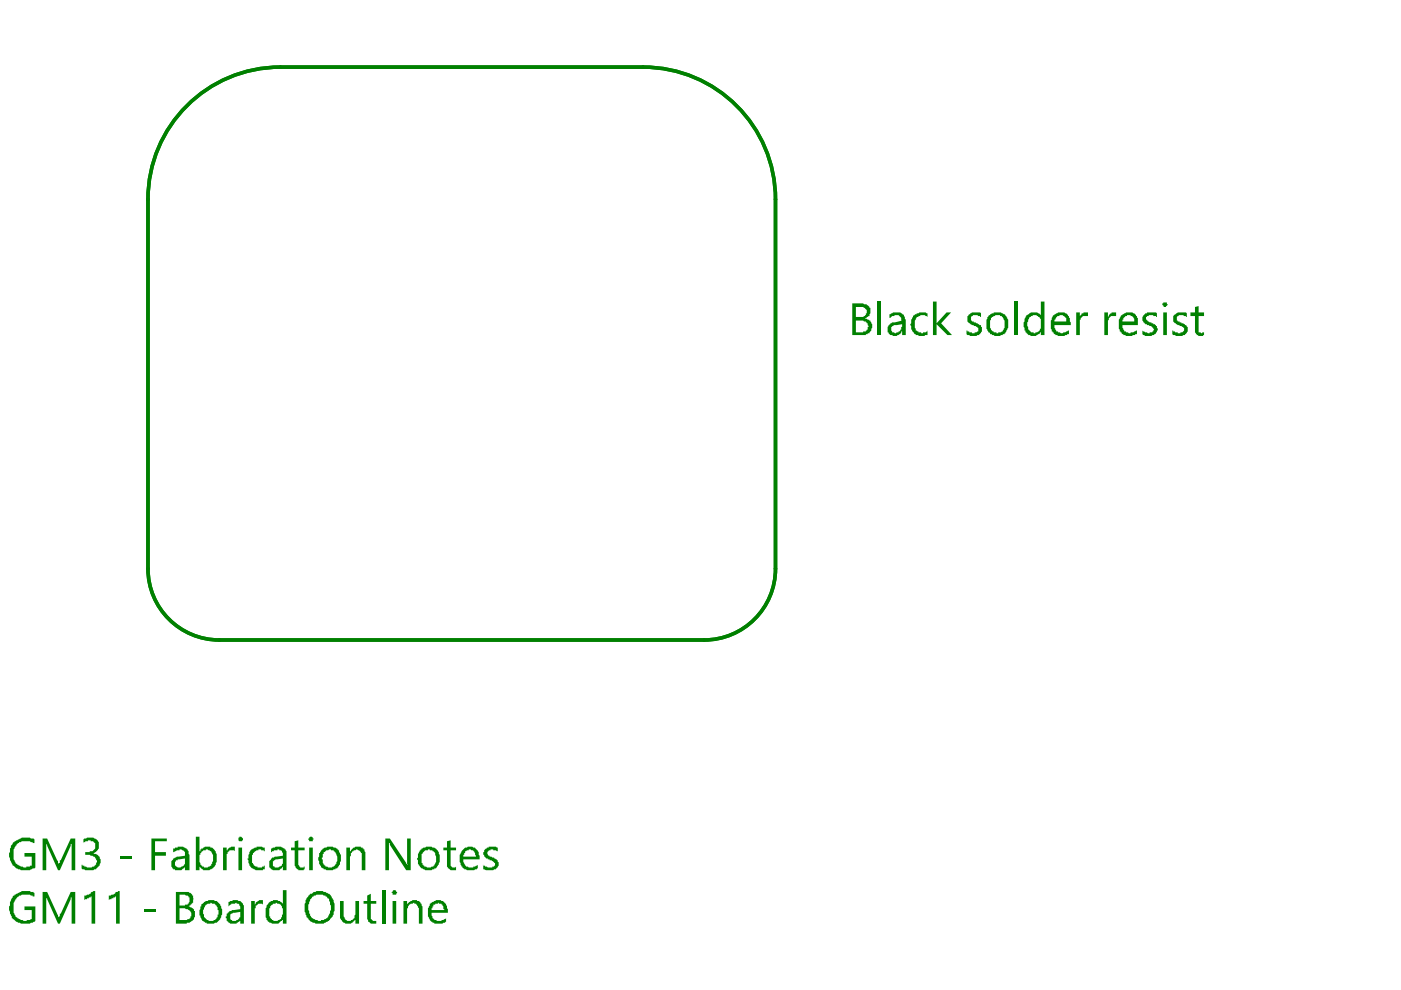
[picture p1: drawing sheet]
<svg xmlns="http://www.w3.org/2000/svg" width="297mm" height="210mm" viewBox="0 0 297 210" stroke-linecap="round" stroke-linejoin="round" font-family="sans-serif">
<path d="M59.5 14.2h76.8M31.4 42.3v78.3M164.4 42.3v78.3M46.5 135.7h102.8" fill="none" stroke="#008000" stroke-width=".76"/>
<g fill="#008000">
<path d="M2.7 190.1l.8-.6a4.2 4.2 0 0 1 3.4-.4l.4 .2v.8h-.2a3.7 3.7 0 0 0-2.9-.2h-.2v.2l-.3 .2a3 3 0 0 0-.8 2.8 1.5 1.5 0 0 0 .8 1.4v.2l.3 .2 .8 .2a.96 .96 0 0 0 1.2 0l.7-.2v-1.9h-1.5v-.8h2.3v3.1l-.2 .2a5.4 5.4 0 0 1-3.5 .1l-.9-.7h-.2v-.2h-.2l-.2-.8a2.13 2.13 0 0 1-.2-2.1v-.6z"/>
<path d="M9 189.1h1l2.5 5.4v-.2h.2v-.6h.2l2.1-4.6h1v6.7h-.8v-5.9v.4h-.2v.4l-2.3 5.1h-.4l-2.3-5.3h-.2v-.6v5.9h-.8z"/>
<path d="M17.9 189.9l.9-.2 .4-.2 .2-.4 .8-.2v6.9h-.8v-5.9l-.2 .4h-.4v.2h-.3v.2h-.4l-.2 .1z"/>
<path d="M23.1 189.9l.9-.2 .4-.2 .2-.4 .8-.2v6.9h-.8v-5.9l-.2 .4h-.4v.2h-.4v.2h-.3l-.2 .1z"/>
<path d="M30.6 192.8h2.5v.5h-2.5z"/>
<path d="M53.2 191h.8v1l.2-.6 .4-.2v-.2l.4-.2h.7v1l-.1-.2a1.04 1.04 0 0 0-1.4 .6v.4h-.2v3.2h-.8z"/>
<path d="M72.1 191h.8v2.9a1.31 1.31 0 0 0 .9 1.4h.6v-.2h.4v-.2l.4-.2v-.6l.2-.2v-2.9h.7v4.8h-.7v-.7h-.2a1.55 1.55 0 0 1-2.7 0h-.2l-.2-.4z"/>
<path d="M77.9 189.9l.7-.4v1.5h1.2v.6h-1.2v3.3h.2l.2 .4h.8v-.2v.7h-.4a1.04 1.04 0 0 1-1.4-.5l-.1-.4v-3.3h-.8v-.6h.8z"/>
<path d="M80.9 188.7h.8v7.1h-.8z"/>
<path d="M85.5 191h.8v.8l.2-.4 .4-.2a1.49 1.49 0 0 1 1.7-.2h.2l.4 .4v.2h.2v.4l.2 .2v3.6h-.8v-3.2l-.4-.8h-.2v-.2h-.4v-.2l-1.1 .4-.2 .8h-.2v3.2h-.8z"/>
<path d="M38.1 189.7v2.3h1.1v-.2h.6l.2-.4a.95 .95 0 0 0-.4-1.5 1.73 1.73 0 0 0-1.5-.2zM38.1 192.6v2.5h1.5l.2-.2h.4l.2-.4a1.25 1.25 0 0 0 0-1.4h-.2v-.1l-.4-.2h-.4a1.52 1.52 0 0 0-1.3-.2zM37.3 189.1h2.1a1.51 1.51 0 0 1 1.4 .8h.1v.6l.2 .2h-.2v.7h-.1v.2h-.2l-.2 .4-.6 .2h.4l.7 .4a2.21 2.21 0 0 1 0 2.5l-.7 .5h-.6v.2h-2.3z"/>
<path d="M43.4 192v.4h-.1v.2a1.63 1.63 0 0 0 0 1.5v.4h.1v.2l.4 .2v.2h.2a1.31 1.31 0 0 0 1.9-.6h.2v-.6h.2v-.9h-.2v-.6l-.2-.4h-.1l-.2-.4h-.6l-.2-.2h-.2v.2h-.6l-.4 .2v.2zM42.7 191.8l.4-.2 .2-.4h.1a2.33 2.33 0 0 1 3.5 1v.4a1.63 1.63 0 0 1 0 1.5 1.58 1.58 0 0 1-1.1 1.5 2.45 2.45 0 0 1-2.7-.3h-.2l-.4-1a1.84 1.84 0 0 1 0-1.7z"/>
<path d="M48.8 193.9v1l.2 .2a1.15 1.15 0 0 0 1.7-.6h.2v-1.2l-1.5 .2zM48.4 191.2l.6-.2a2.02 2.02 0 0 1 1.7 0 1.36 1.36 0 0 1 1 1.6v3.2h-.8v-.7l-.2 .4h-.1a1.43 1.43 0 0 1-1.6 .3l-.6-.2-.2-.3h-.1v-.2a1.46 1.46 0 0 1 .7-2l.4-.1 1.7-.2v-.6l-.3-.6h-.4v-.2l-.4 .2h-.8v.2h-.2l-.4 .4z"/>
<path d="M56.9 191.4l.8-.4a1.55 1.55 0 0 1 1.5 0h.2v.2h.2l.4 .4v-2.9h.7v7.1h-.7v-.9a1.92 1.92 0 0 1-2.7 .7h-.2v-.1l-.4-.2v-.2h-.2a6.2 6.2 0 0 1 0-3.1l.4-.4zM57.3 192.2v.4h-.2v.5a1.76 1.76 0 0 0 1.1 2.2h.6l.8-.4v-.4h.2v-.6h.2v-1.3h-.2l-.2-.8-.8-.2-.2-.2h-.2v.2h-.5v.2h-.2z"/>
<path d="M65.7 190.7l-.1 .9a1.63 1.63 0 0 0 0 1.5v.6h.1l.2 .8 1.6 .8h.5v-.2h.6l.8-.4v-.2h.2v-.4h.2v-.4h.2v-.4a2.02 2.02 0 0 0 0-1.7l-.2-.8a2.34 2.34 0 0 0-2.7-1.1l-.2 .2h-.4v.2h-.2l-.2 .4zM65.4 189.9l.3-.2v-.2a.61 .61 0 0 0 .8-.4h.4l.2-.2h1.3l.2 .2a1.76 1.76 0 0 1 1.6 1h.2v.2a3.6 3.6 0 0 1 .3 3.2l-.2 .8-.3 .4a2.93 2.93 0 0 1-3.1 1.1l-.4-.2a1.85 1.85 0 0 1-1.5-1.1h-.2v-.4l-.2-.2a5.3 5.3 0 0 1 .2-3.4l.4-.4z"/>
<path d="M83 189.1h.2v-.2a.48 .48 0 0 1 .8 0v.2h.2l-.2 .6h-.8v-.4h-.2zM83.2 191h.8v4.8h-.8z"/>
<path d="M91.9 191.8v.4h-.2v.4h-.2v.4h2.7v-.2h-.2v-.6l-.2-.4h-.2v-.2h-.6v-.2h-.2v.2h-.5v.2zM91.1 191.6l.8-.4a1.77 1.77 0 0 1 1.9-.2l.4 .2v.2h.2v.2h.2v.4h.2l.2 1.5h-3.5l.2 1.2 .4 .2v.2h.4a1.25 1.25 0 0 0 1.3 0l.8-.4v.8h-.2v.1h-.4a2.22 2.22 0 0 1-3.3-2.1 2.38 2.38 0 0 1 .4-1.7z"/>
</g>
<path d="M38.9 23.2a28 28 0 0 1 20.6-9h76.8a28.1 28.1 0 0 1 28.1 28.1v78.3a15.1 15.1 0 0 1-15.1 15.1h-102.8a15.1 15.1 0 0 1-15.1-15.1v-78.3a27.9 27.9 0 0 1 7.5-19.1z" fill="none" stroke="#008000" stroke-width=".76"/>
<g fill="#008000">
<path d="M186.1 63.9h.7v7.1h-.7z"/>
<path d="M193.6 67l.4-.2v-.2h.3v-.2h.4l.2-.2h1.4l.4 .2v.8a1.49 1.49 0 0 0-1.8-.2h-.2v.2h-.4v.2a2.89 2.89 0 0 0-.3 2.1l.2 .2v.4l.5 .2v.2h.6v.2h.4v-.2h.6l.4-.2v-.2v.9h-.6v.2h-1.4v-.2h-.5v-.2h-.2l-.2-.3h-.2v-.2h-.2l-.4-1.6 .2-.2v-.7z"/>
<path d="M197.8 63.9h.8v4.6l2.1-2.3h.9l-2.1 2.3 2.3 2.5h-.9l-2.3-2.3v2.3h-.8z"/>
<path d="M205.1 67h.2l.2-.4h.2v-.2l.4-.2h1.7l.2 .2v.8h-.2v-.2h-.4a.95 .95 0 0 0-1.5 .4v.6h.2v.2l.7 .2 .8 .3v.2h.4v.2a1.55 1.55 0 0 1 0 1.6h-.2v.1a2.89 2.89 0 0 1-2.9 0v-.7h.2v.2h.4v.2h.6v.2h.5v-.2l.8-.2v-.8h-.2v-.2l-.4-.2h-.3v-.2l-.8-.2v-.2a1.16 1.16 0 0 1-.6-1.5z"/>
<path d="M215.1 63.9h.8v7.1h-.8z"/>
<path d="M228.2 66.2h.7v1v-.2a1.51 1.51 0 0 1 1.4-.8h.4v.8h-.2a.86 .86 0 0 0-1.2 .4h-.2v.4h-.2v3.2h-.7z"/>
<path d="M234.1 66.2h.8v1l.4-.6a1.26 1.26 0 0 1 1.3-.4v.8h-.2a.86 .86 0 0 0-1.1 .4h-.2v.4l-.2 .2v3h-.8z"/>
<path d="M242.4 66.8l.4-.2v-.2h.4v-.2h1.9l.2 .2v.8h-.2v-.2h-.6v-.2h-.9v.2h-.4v.2h-.2v.6h.2l.2 .4 .7 .2v.1h.4v.2h.4l.2 .4h.2l.2 1h-.2v.4h-.2v.2a2.39 2.39 0 0 1-2.9 .1v-.7l.6 .4 .9 .2v-.2h.6v-.2h.2l.2-.4-.2-.4-.4-.2v-.2l-.9-.2v-.2h-.4l-.2-.3h-.2a1.63 1.63 0 0 1 0-1.6z"/>
<path d="M248.7 67a2.45 2.45 0 0 1 2.9-.6v.8h-.2v-.2h-.3a.95 .95 0 0 0-1.6 .4v.6h.2v.2h.4v.2h.4v.1h.4l.3 .2v.2h.2a1.26 1.26 0 0 1 .4 1.4l-.2 .4h-.2v.1a2.89 2.89 0 0 1-2.8 0v-.7h.1v.2h.4v.2h.6v.2h.2a1.55 1.55 0 0 0 1.2-.8v-.4h-.2v-.2l-1.6-.6v-.2a1.16 1.16 0 0 1-.6-1.5z"/>
<path d="M253.4 65.1l.7-.2v1.3h1.2v.8h-1.2v3.5h.4l.2 .2h.2v-.2h.4v.5a1.55 1.55 0 0 1-1.6 0v-.2h-.1l-.2-.3v-3.5h-1v-.8h1z"/>
<path d="M2.7 178.7l.8-.5a4.2 4.2 0 0 1 3.4-.4l.4 .2v.7h-.2a3.7 3.7 0 0 0-2.9-.1h-.2v.1l-.3 .2a3 3 0 0 0-.8 2.9 1.5 1.5 0 0 0 .8 1.4v.2l1.3 .5h.6v-.2h.7v-.2h.4v-1.9h-1.5v-.7h2.3v3l-.2 .2h-.4a3.2 3.2 0 0 1-2.3 .4l-1.1-.4a3.7 3.7 0 0 1-1.6-3.2l.2-.2v-.8l.2-.2v-.4l.4-.4z"/>
<path d="M9 177.8h1l2.5 5.4v-.2h.2v-.6h.2l2.1-4.6h1v6.7h-.8v-5.9v.3h-.2v.4l-2.3 5.2h-.4l-2.5-5.6v-.3v5.9h-.8z"/>
<path d="M17.7 178l.8-.4h.3a2.39 2.39 0 0 1 1.8 .4v.2h.2l.2 .4v1.3l-.2 .4-.4 .2v.2l-.8 .2 .6 .2a1.6 1.6 0 0 1 .9 2.3v.1h-.1a2.14 2.14 0 0 1-2.5 1h-.4l-.8-.4v-.7l.8 .3a2.02 2.02 0 0 0 1.7 0l.4-.2v-.1h.2v-.4l.2-.2v-.4h-.2a.96 .96 0 0 0-1-1l-.4-.2h-.9v-.5h.9v-.2a1.12 1.12 0 0 0 1.2-1.6v-.2h-.2l-.2-.3h-.6v-.2l-1.1 .2v.2h-.4v.1z"/>
<path d="M25.4 181.4h2.5v.6h-2.5z"/>
<path d="M32.1 177.8h3.3v.6h-2.5v2.3h2.3v.7h-2.3v3.1h-.8z"/>
<path d="M47.3 179.7h.8v1v-.2a1.46 1.46 0 0 1 1.3-1h.4v1a1.25 1.25 0 0 0-1.4 0v.2h-.2v.4h-.1v3.4h-.8z"/>
<path d="M53.1 180.3l1.1-.6a1.85 1.85 0 0 1 1.7 0h.2v.8h-.2v-.2h-.5v-.2h-.6v.2h-.2a1.76 1.76 0 0 0-1.2 2.1v.2a1.32 1.32 0 0 0 1 1.1h.2v.2h1v-.2h.3v-.2h.2v.8h-.4v.2h-.5a2.39 2.39 0 0 1-1.8-.4l-.3-.4v-.2h-.2l-.2-1.1-.2-.2v-.2h.2v-.8l.2-.1z"/>
<path d="M62.5 178.4l.7-.2v1.5h1.4v.6h-1.4v3.1l.2 .3a.96 .96 0 0 0 1.2 0v.6l-.4 .2a1.26 1.26 0 0 1-1.3-.4l-.4-.6v-3.2h-.8v-.6h.8z"/>
<path d="M73.4 179.7h.8v.8h.2a1.64 1.64 0 0 1 2.1-1v.2h.4l.2 .4h.2v.4l.2 .2v3.8h-.8v-3.4a1.51 1.51 0 0 0-1.2-1l-.1 .2h-.4v.2h-.2l-.2 .4h-.2v.5l-.2 .2v2.9h-.8z"/>
<path d="M81.7 177.8h1l3.6 5.6h.2l-.2-.2v-5.4h.8v6.7h-1l-3.4-5.4v-.4h-.2v-.1v5.9h-.8z"/>
<path d="M94.8 178.4l.7-.2v1.5h1.2v.6h-1.2v2.7a.71 .71 0 0 0 .3 .8 .71 .71 0 0 0 .9-.1v.8h-.4a1.04 1.04 0 0 1-1.3-.6l-.2-.2v-3.4h-.8v-.6h.8z"/>
<path d="M102.7 180.3l.1-.2a2.45 2.45 0 0 1 2.7-.4v.8l-.4-.2h-.5v-.2h-.6v.2h-.4v.2h-.2l-.2 .4 .2 .3 .4 .2v.2l1 .2v.2l.7 .4v.2a1.25 1.25 0 0 1 0 1.3h-.2l-.2 .4h-.3l-.2 .2h-1.6l-.5-.2v-.9v.1l.7 .2a1.25 1.25 0 0 0 1.4 0l.4-.2v-.5h-.2v-.2h-.2v-.2l-.4-.2h-.4v-.2l-.8-.2v-.2l-.3-.2v-.4h-.2v-.5h.2z"/>
<path d="M181.5 65.1v2.1h1.5l.4-.2 .2-.4a.96 .96 0 0 0 0-1.1h-.2v-.2l-.4-.2zM181.5 68v2.5h1.5v-.2h.6l.2-.4h.2v-.6h.2v-.2l-.2-.2v-.4h-.2l-.2-.3h-.4l-.2-.2zM180.7 64.3h2.3l.2 .2h.6v.2l.4 .2a1.43 1.43 0 0 1 .3 1.5l-.2 .2v.4l-.5 .2v.2l-.4 .2a1.31 1.31 0 0 1 1.3 .9l.2 .2v.8l-.2 .2a.61 .61 0 0 1-.4 .8v.2h-.3v.1h-.4v.2h-2.9z"/>
<path d="M189 69.3v.8l.2 .4 .7 .2 .2-.2h.4v-.2h.2l.2-.4h.2l.2-1.2-1.8 .2-.3 .2v.2zM188.6 66.6h.2a2.9 2.9 0 0 1 2.1-.4l.8 .6 .1 .8 .2 .2v3.2h-.7v-.7h-.2v.4l-.4 .1a1.42 1.42 0 0 1-1.7 .2l-.4-.2a1.43 1.43 0 0 1-.4-1.5l.2-.4h.2v-.2h.2v-.2l.4-.1 2.1-.4h-.2a.98 .98 0 0 0-.5-1 .98 .98 0 0 0-1.1 0 .61 .61 0 0 0-.7 .4h-.2z"/>
<path d="M210.1 67.4v.4a1.91 1.91 0 0 0 .8 2.7h.4v.2h.3v-.2h.6a1.55 1.55 0 0 0 .8-1.6 2.38 2.38 0 0 0-.4-1.7l-.4-.2a1.49 1.49 0 0 0-1.7 .2zM209.3 67.2h.2l.2-.4h.2v-.2l.8-.2v-.2h.4a2.08 2.08 0 0 1 2.5 1.4l.2 .2v.7a2.38 2.38 0 0 1-.4 1.8l-.2 .4-.4 .1a2.55 2.55 0 0 1-2.7 0h-.2v-.1a1.55 1.55 0 0 1-.8-1.6v-1.3l.2-.2z"/>
<path d="M217.6 66.8h.2a2.09 2.09 0 0 1 2.9 0v.2v-3.1h.7v7.1h-.7v-.7v.2h-.2a1.51 1.51 0 0 1-1.4 .7l-1.1-.2-.2-.3-.4-.2-.2-.8a2.02 2.02 0 0 1 0-1.7v-.4zM218.2 67.4l-.2 .6a1.63 1.63 0 0 0 0 1.5v.2a1.46 1.46 0 0 0 1.9 .8l.4-.2v-.2h.2v-.4h.2v-2.1h-.2v-.2l-.4-.2v-.2a1.25 1.25 0 0 0-1.3 0h-.2v.2z"/>
<path d="M223.9 67.2l-.1 .6h-.2v.4h2.5v-.8h-.2v-.2h-.2v-.2l-.4-.2h-.6zM223.2 67l.4-.2v-.2h.2a2.05 2.05 0 0 1 2.1-.2h.2l.3 .4v.2h.2v.4h.2l.2 1.5h-3.4v.6l.3 .8 .8 .2a.48 .48 0 0 0 .8 0h.4l.7-.4v.7h-.3v.2h-.4l-.2 .2h-1.4l-.2-.2h-.3v-.2h-.2l-.2-.3h-.2a3.6 3.6 0 0 1 0-3.3z"/>
<path d="M238.2 67.4l-.2 .8h2.5v-.6l-.2-.4-.4-.2a.96 .96 0 0 0-1.2 0h-.1l-.2 .4zM237.6 67l.4-.2v-.2h.2a2.05 2.05 0 0 1 2.1-.2h.2l.4 .4v.2h.2v.4h.1v1.5h-3.2v.6l.4 .8h.3v.2h.4l.2 .2h.4v-.2h.6l.8-.4v.7h-.4v.2h-.6v.2h-1.4l-.1-.2h-.4v-.2h-.2l-.2-.3h-.2v-.2h-.2v-.4l-.2-.2v-1a2.38 2.38 0 0 1 .4-1.7z"/>
<path d="M246.4 64.3h.2v-.2h.8v.4h.2v.2l-.4 .2v.2h-.4l-.2-.4h-.2zM246.6 66.2h.8v4.8h-.8z"/>
<path d="M37.3 182.4a1.25 1.25 0 0 0 0 1.3 1.19 1.19 0 0 0 1.5-.2h.2l.2-.3v-1.2l-1.5 .2v.2zM36.7 179.9h.4v-.2h.6v-.2h.2a2.39 2.39 0 0 1 1.7 .4v.2h.2l.2 .4v.6l.2 .1v3.3h-1v-.8v.2h-.2a1.16 1.16 0 0 1-1.5 .6l-.8-.2-.2-.4a1.63 1.63 0 0 1 0-1.5 1.51 1.51 0 0 1 1.4-.8l1.3-.2v-.2a1.01 1.01 0 0 0-1.1-1.1v.2h-.6l-.8 .4z"/>
<path d="M42.5 180.9v.3h-.2v1.6l.2 .2v.4h.2l.2 .3h.2a1.2 1.2 0 0 0 1.5-.2h.2v-.1a2.88 2.88 0 0 0 0-2.9l-.8-.4h-.4v.2h-.5v.2l-.4 .2v.2zM41.5 177.4h.8v3.1h.2v-.4h.2v-.2h.4v-.2l.3-.2h.6a1.98 1.98 0 0 1 1.9 2.1v1.2l-.1 .2v.4a2.34 2.34 0 0 1-2.7 1.1v-.2h-.2l-.6-.6v.8h-.8z"/>
<path d="M50.6 177.6h.1v-.2a.68 .68 0 0 1 .8 .8h-.2v.2h-.6l-.1-.2zM50.6 179.7h.7v4.8h-.7z"/>
<path d="M57.9 182.6v.9l.2 .2a1.2 1.2 0 0 0 1.5-.2h.2v-.3h.2v-1.2l-1.6 .2-.3 .2v.2zM57.5 179.9l.7-.2a1.77 1.77 0 0 1 2 .2h.2v.2h.2l.1 .4v4h-.7v-.8a1.55 1.55 0 0 1-1.6 .8h-.3a1.31 1.31 0 0 1-1.1-1 1.31 1.31 0 0 1 .5-1.3l.2-.4h.4l.1-.2 1.8-.2v-.5a1.55 1.55 0 0 0-1.2-.8v.2h-.7v.2h-.4v.2h-.2z"/>
<path d="M65.4 177.8h.2v-.2a.48 .48 0 0 1 .7 0v.2h.2v.2h-.2v.4h-.7zM65.6 179.7h.7v4.8h-.7z"/>
<path d="M68.6 180.7v.4h-.2v.7h-.2v.4h.2v.6a1.55 1.55 0 0 0 2.5 .7l.2-.3h.2v-.2a2.52 2.52 0 0 0-.2-2.3h-.2l-.2-.4h-.5v-.2h-.4l-.2 .2a.61 .61 0 0 0-.8 .4zM68 180.3l.4-.2v-.2a3.3 3.3 0 0 1 3.1 0v.2l.4 .2v.4a2.04 2.04 0 0 1 .2 2.1v.6h-.2l-.2 .5h-.2v.2h-.4v.2h-.4l-.2 .2h-1.3l-.2-.2h-.4v-.2l-.6-.2v-.4h-.1l-.2-.3v-.6l-.2-.2 .2-1.5h.2z"/>
<path d="M89.4 181.1v.7a1.76 1.76 0 0 0 1.1 2.1h.8l.2-.2h.4l.2-.3a2.31 2.31 0 0 0 .2-2.3v-.2l-.4-.4h-.2v-.2h-.6v-.2h-.4v.2h-.2a1 1 0 0 0-.9 .8zM89 180.3l.4-.2v-.2a3.3 3.3 0 0 1 3.1 0v.2l.3 .2a3.7 3.7 0 0 1-.1 3.6l-.4 .2a2.67 2.67 0 0 1-3.3-.4v-.2h-.2l-.2-.3v-.8l-.2-.2 .2-.4v-.7z"/>
<path d="M98.6 180.5v.4h-.2l-.2 .7h2.7l-.2-.7-.2-.4h-.2v-.2l-.9-.2v.2zM97.8 180.5l.2-.2a2.2 2.2 0 0 1 1.8-.8l.9 .2 .2 .4 .4 .2 .2 .4v.5l.2 .2v.8h-3.5v.6l.4 .7h.2v.2h.4a1.25 1.25 0 0 0 1.3 0l.8-.3v.7l-.8 .4h-.3a2.08 2.08 0 0 1-2.5-1.3l-.2-.4v-.6a2.38 2.38 0 0 1 .3-1.7z"/>
</g>
</svg>
